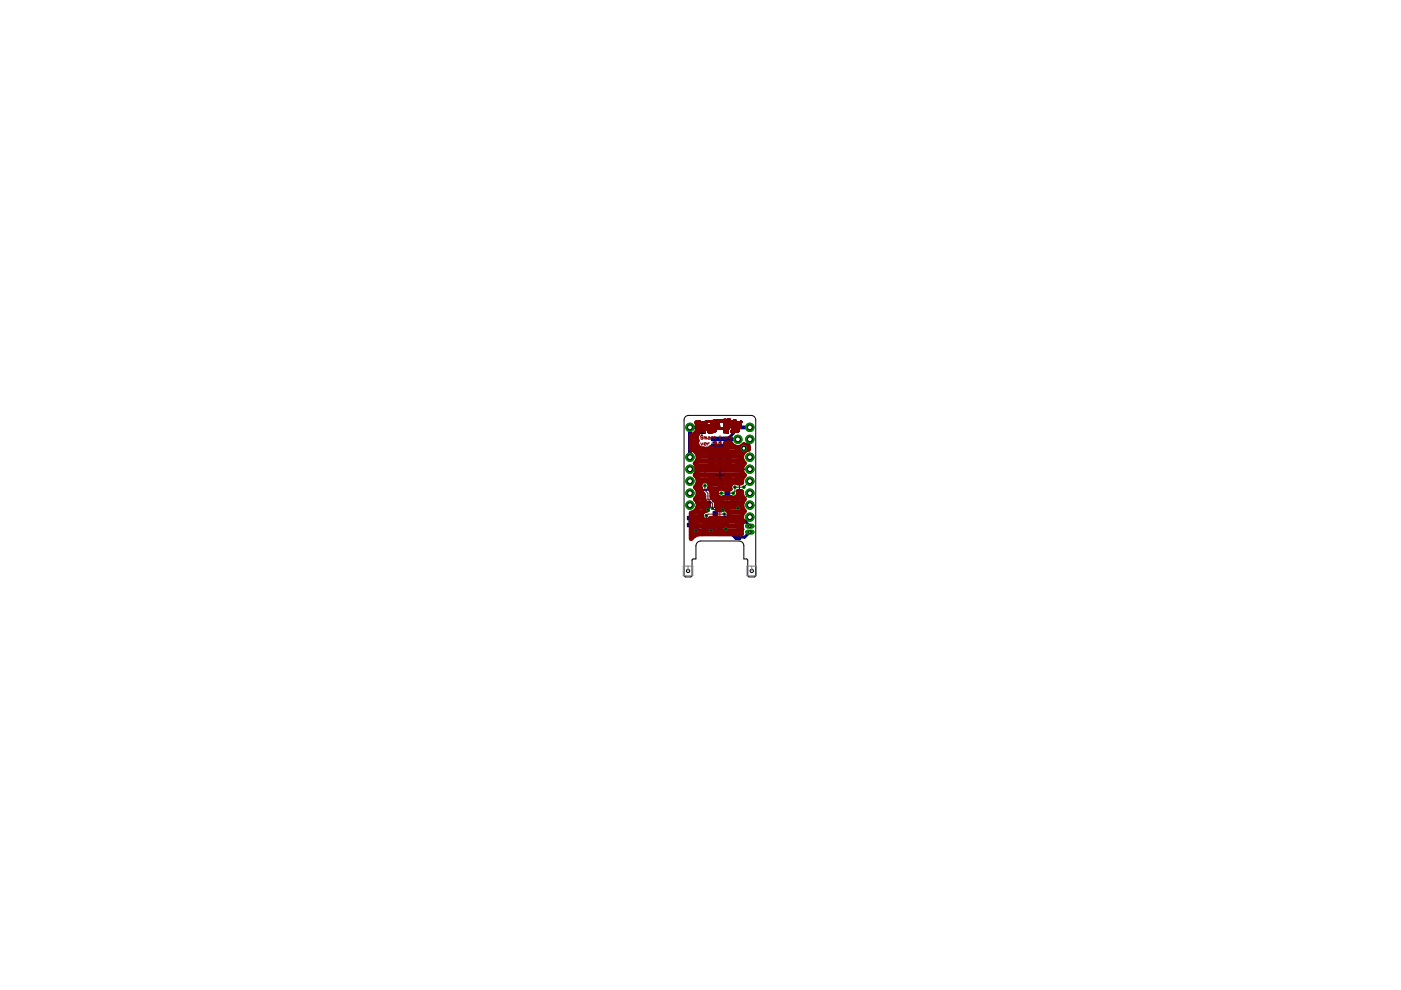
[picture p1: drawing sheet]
<svg xmlns="http://www.w3.org/2000/svg" width="297mm" height="210mm" viewBox="0 0 297 210" stroke-linecap="round" stroke-linejoin="round" font-family="sans-serif">
<g fill="none" stroke="#000" stroke-width=".21">
<path d="M146 90.6h.5M146.3 90.4v.5M151.1 93.8h.5M151.4 93.5v.5M151.8 99.5h1.7M152.2 90.6h.8M152.4 93.8h.5M152.6 90.2v.8M152.6 93.5v.5M152.6 98.7v1.6M153.6 93.8h.6M153.9 93.5v.5"/>
<path d="M156.2 93.2h.5M156.4 99.5h.7M156.4 92.9v.5M156.8 99.1v.8M158.7 90.6h.5M158.7 93.2h.5M159 90.4v.5M159 92.9v.5M146 110.6h.6M146.3 110.3v.5M148 110.3h1.1M148.5 109.7v1.1"/>
<path d="M148.6 106.2h.5M148.8 105.9v.5M150.5 105.8h1.1M151 105.3v1.1M151.1 110.3h1.1M151.7 109.7v1.1M153.6 110.6h.6M153.7 105.8h1.1M153.9 110.3v.5M154.2 105.3v1.1M156 112.2h.8M156.2 106.2h.5"/>
<path d="M156.4 105.9v.5M156.4 111.8v.8M158.6 111.5h.8M158.7 109.6h.5M159 109.4v.5M159 111.1v.9"/>
</g>
<g fill="none" stroke="#808080" stroke-width=".21">
<path d="M151 93.3v.9M151.7 93.3v.9M152.3 93.3v.9M153 93.3v.9M153.5 93.3v.9M154.3 93.3v.9M155.7 99.5h.3M156.8 97.2v.5M157.5 99.5h.3M145.9 110.2v.8M146.6 110.2v.8M147.1 109.6h2.8v1.3h-2.8z"/>
<path d="M148.5 105.7v.9M149.2 105.7v.9M149.6 105.2h2.9v1.3h-2.9zM150.3 109.6h2.8v1.3h-2.8zM152.8 105.2h2.8v1.3h-2.8zM153.5 110.2v.8M154.3 110.2v.8M156.1 105.7v.9M156.8 101.3v.5M156.8 105.7v.9"/>
</g>
<g fill="#808080" stroke="#808080" stroke-width=".21">
<path d="M151.4 109h.5v.6h-.5z"/>
<path d="M150.5 111h.5v.6h-.5z"/>
<path d="M152.4 111h.4v.6h-.4z"/>
<path d="M154 104.5h.5v.6h-.5z"/>
<path d="M153.1 106.5h.4v.6h-.4z"/>
<path d="M154.9 106.5h.5v.6h-.5z"/>
<path d="M150.8 104.5h.5v.6h-.5z"/>
<path d="M149.9 106.5h.4v.6h-.4z"/>
<path d="M151.7 106.5h.5v.6h-.5z"/>
<path d="M148.3 109h.4v.6h-.4z"/>
<path d="M147.3 111h.5v.6h-.5z"/>
<path d="M149.2 111h.5v.6h-.5z"/>
<path d="M153.5 92.9h.8v.5h-.8z"/>
<path d="M153.5 94.2h.8v.4h-.8z"/>
<path d="M152.2 92.9h.9v.5h-.9z"/>
<path d="M152.2 94.2h.9v.4h-.9z"/>
<path d="M150.9 92.9h.9v.5h-.9z"/>
<path d="M150.9 94.2h.9v.4h-.9z"/>
<path d="M156 105.3h.9v.4h-.9z"/>
<path d="M156 106.6h.9v.4h-.9z"/>
<path d="M148.4 105.3h.8v.4h-.8z"/>
<path d="M148.4 106.6h.8v.4h-.8z"/>
<path d="M145.9 109.7h.8v.5h-.8z"/>
<path d="M145.9 111h.8v.4h-.8z"/>
<path d="M153.5 109.7h.8v.5h-.8z"/>
<path d="M153.5 111h.8v.4h-.8z"/>
<path d="M156 99h1.5v1h-1.5z"/>
</g>
<g fill="#808080" stroke="#808080" stroke-width=".21">
<path d="M156 100.5h1.5a.76 .76 0 0 1-.7 .8 .76 .76 0 0 1-.8-.8z" fill-rule="evenodd"/>
<path d="M156.2 97.9a.77 .77 0 0 1 .8-.1 .77 .77 0 0 1 .5 .7h-1.5z" fill-rule="evenodd"/>
</g>
<g fill="#000080" stroke="#000080" stroke-width=".21">
<path d="M151.2 108.5h1v1.4h-1z"/>
<path d="M150.2 110.7h1v1.4h-1z"/>
<path d="M152.1 110.7h1v1.4h-1z"/>
<path d="M153.7 104h1v1.4h-1z"/>
<path d="M152.8 106.2h1v1.4h-1z"/>
<path d="M154.7 106.2h1v1.4h-1z"/>
<path d="M150.5 104h1.1v1.4h-1.1z"/>
<path d="M149.6 106.2h1v1.4h-1z"/>
<path d="M151.5 106.2h1v1.4h-1z"/>
<path d="M148 108.5h1v1.4h-1z"/>
<path d="M147 110.7h1.1v1.4h-1.1z"/>
<path d="M148.9 110.7h1.1v1.4h-1.1z"/>
<path d="M152 95.9h1.2v2.6h-1.2z"/>
<path d="M152 100.4h1.2v2.6h-1.2z"/>
<path d="M153.6 95.9h1.4v2.6h-1.4z"/>
<path d="M153.6 100.4h1.4v2.6h-1.4z"/>
<path d="M150.2 95.9h1.4v2.6h-1.4z"/>
<path d="M150.2 100.4h1.4v2.6h-1.4z"/>
<path d="M153.4 94.2h1.1v.7h-1.1z"/>
<path d="M153.4 92.7h1.1v.7h-1.1z"/>
<path d="M152.1 94.2h1.1v.7h-1.1z"/>
<path d="M152.1 92.7h1.1v.7h-1.1z"/>
<path d="M150.8 94.2h1.1v.7h-1.1z"/>
<path d="M150.8 92.7h1.1v.7h-1.1z"/>
<path d="M155.9 106.5h1.1v.8h-1.1z"/>
<path d="M155.9 105.1h1.1v.7h-1.1z"/>
<path d="M148.3 106.5h1.1v.8h-1.1z"/>
<path d="M148.3 105.1h1.1v.7h-1.1z"/>
<path d="M145.7 111h1.1v.7h-1.1z"/>
<path d="M145.7 109.5h1.1v.7h-1.1z"/>
<path d="M153.4 111h1.1v.7h-1.1z"/>
<path d="M153.4 109.5h1.1v.7h-1.1z"/>
<path d="M156 97.4h1.6v1.2h-1.6z"/>
<path d="M156 98.9h1.6v1.2h-1.6z"/>
<path d="M156 100.4h1.6v1.2h-1.6z"/>
<path d="M155.1 90.1h1.4v1h-1.4z"/>
<path d="M148.7 90.1h1.5v1h-1.5z"/>
<path d="M155.9 113.4h1.1v1h-1.1z"/>
<path d="M155.9 110h1.1v.9h-1.1z"/>
</g>
<path d="M151.4 94.5l-.5 .5v2.2M152.6 94.5v2.7M153.9 94.5l.4 .5v2.2M153.9 93l.1 .2h2.4M155.8 90.6l-.3 .3v1l-1.2 1.1h-2.9M156.4 110.4h1.5l1.1 1.1M159 112.8l-1.1 1.1h-1.5l-.1 .2M159 109.6l-1 1" fill="none" stroke="#000080" stroke-width=".61"/>
<path d="M146.3 111.3h1.2l.1 1.2M148.8 106.9h-.3h1.6v1.2M150.1 108.1h.1M150.7 111.4v1.1M150.9 101.7v1.1l-1.1 1.1h-1.3l-.6 .7v3.9l.6 .7M151.7 109.2v3.6l.6 .7h2.9l.6 .6h.5M152.6 101.7v1.6l-1.6 1.4M153.3 106.9v1.2M153.9 111.3v.9M154.3 101.7l-.1 3M156.4 106.9v.8" fill="none" stroke="#000080" stroke-width=".42"/>
<path d="M149.5 90.6h-3.2v6.3M155.8 90.6h3.2M159 93.2v.6l-1.3 1.3" fill="none" stroke="#000080" stroke-width=".83"/>
<path d="M156.8 99.5h2.2" fill="none" stroke="#000080" stroke-width=".32"/>
<path d="M149.1 110.6l.4 .3v.5M152 106.5v.5M152.6 111.4h.1M155.2 106.9v.1" fill="none" stroke="#000080" stroke-width=".25"/>
<path d="M156.8 98h-.4l-.9 .8v.4l-.3 .3h-5.1l-.6 .6v2.9M148.8 105.4l.5 .4h2.1l.6 .7M149.8 109.3v.7l-.7 .6-.3-.3h-2.1l-.4-.5M151 107.7l.4 .4h.9l.3 .3v1l.5 .4M153 104.6h-.4l-.6 .6v1.7M153.1 109.8h.8M153.1 109.8l-.5 .5v1.1M155.8 103.3v.9l-.3 .4M156.8 101v4.1l-.4 .3h-.8l-.4 .4v1.1M159 102l-1.3 1.3M159 104.6l-1.3 1.2v1.9l-.6 .7h-2.2l-.7 .6h-.6" fill="none" stroke="#000080" stroke-width=".21"/>
<circle cx="146.3" cy="96.9" r=".89" fill="#008000" stroke="#008000" stroke-width=".21"/>
<circle cx="146.3" cy="96.9" r=".51" fill="#fff" stroke="#000" stroke-width=".21"/>
<circle cx="146.3" cy="99.5" r=".89" fill="#008000" stroke="#008000" stroke-width=".21"/>
<circle cx="146.3" cy="99.5" r=".51" fill="#fff" stroke="#000" stroke-width=".21"/>
<circle cx="146.3" cy="102" r=".89" fill="#008000" stroke="#008000" stroke-width=".21"/>
<circle cx="146.3" cy="102" r=".51" fill="#fff" stroke="#000" stroke-width=".21"/>
<circle cx="146.3" cy="104.6" r=".89" fill="#008000" stroke="#008000" stroke-width=".21"/>
<circle cx="146.3" cy="104.6" r=".51" fill="#fff" stroke="#000" stroke-width=".21"/>
<circle cx="146.3" cy="107.1" r=".89" fill="#008000" stroke="#008000" stroke-width=".21"/>
<circle cx="146.3" cy="107.1" r=".51" fill="#fff" stroke="#000" stroke-width=".21"/>
<circle cx="159" cy="107.1" r=".89" fill="#008000" stroke="#008000" stroke-width=".21"/>
<circle cx="159" cy="107.1" r=".51" fill="#fff" stroke="#000" stroke-width=".21"/>
<circle cx="159" cy="104.6" r=".89" fill="#008000" stroke="#008000" stroke-width=".21"/>
<circle cx="159" cy="104.6" r=".51" fill="#fff" stroke="#000" stroke-width=".21"/>
<circle cx="159" cy="102" r=".89" fill="#008000" stroke="#008000" stroke-width=".21"/>
<circle cx="159" cy="102" r=".51" fill="#fff" stroke="#000" stroke-width=".21"/>
<circle cx="159" cy="99.5" r=".89" fill="#008000" stroke="#008000" stroke-width=".21"/>
<circle cx="159" cy="99.5" r=".51" fill="#fff" stroke="#000" stroke-width=".21"/>
<circle cx="159" cy="96.9" r=".89" fill="#008000" stroke="#008000" stroke-width=".21"/>
<circle cx="159" cy="96.9" r=".51" fill="#fff" stroke="#000" stroke-width=".21"/>
<path d="M158.5 111.5h1" fill="none" stroke="#008000" stroke-width="1"/>
<circle cx="159" cy="111.5" r=".25" fill="#fff" stroke="#000" stroke-width=".21"/>
<path d="M158.5 112.8h1" fill="none" stroke="#008000" stroke-width="1"/>
<circle cx="159" cy="112.8" r=".25" fill="#fff" stroke="#000" stroke-width=".21"/>
<circle cx="159" cy="90.6" r=".89" fill="#008000" stroke="#008000" stroke-width=".21"/>
<circle cx="159" cy="90.6" r=".51" fill="#fff" stroke="#000" stroke-width=".21"/>
<circle cx="146.3" cy="90.6" r=".89" fill="#008000" stroke="#008000" stroke-width=".21"/>
<circle cx="146.3" cy="90.6" r=".51" fill="#fff" stroke="#000" stroke-width=".21"/>
<circle cx="159" cy="93.2" r=".89" fill="#008000" stroke="#008000" stroke-width=".21"/>
<circle cx="159" cy="93.2" r=".51" fill="#fff" stroke="#000" stroke-width=".21"/>
<circle cx="156.4" cy="93.2" r=".89" fill="#008000" stroke="#008000" stroke-width=".21"/>
<circle cx="156.4" cy="93.2" r=".51" fill="#fff" stroke="#000" stroke-width=".21"/>
<circle cx="159" cy="109.6" r=".89" fill="#008000" stroke="#008000" stroke-width=".21"/>
<circle cx="159" cy="109.6" r=".51" fill="#fff" stroke="#000" stroke-width=".21"/>
<circle cx="150.7" cy="112.5" r=".25" fill="#008000" stroke="#008000" stroke-width=".21"/>
<circle cx="150.7" cy="112.5" r=".11" fill="#fff" stroke="#000" stroke-width=".21"/>
<circle cx="147.6" cy="112.5" r=".25" fill="#008000" stroke="#008000" stroke-width=".21"/>
<circle cx="147.6" cy="112.5" r=".11" fill="#fff" stroke="#000" stroke-width=".21"/>
<circle cx="150.1" cy="108.1" r=".25" fill="#008000" stroke="#008000" stroke-width=".21"/>
<circle cx="150.1" cy="108.1" r=".11" fill="#fff" stroke="#000" stroke-width=".21"/>
<circle cx="153.3" cy="108.1" r=".25" fill="#008000" stroke="#008000" stroke-width=".21"/>
<circle cx="153.3" cy="108.1" r=".11" fill="#fff" stroke="#000" stroke-width=".21"/>
<circle cx="156.4" cy="107.7" r=".25" fill="#008000" stroke="#008000" stroke-width=".21"/>
<circle cx="156.4" cy="107.7" r=".11" fill="#fff" stroke="#000" stroke-width=".21"/>
<circle cx="153.9" cy="112.2" r=".25" fill="#008000" stroke="#008000" stroke-width=".21"/>
<circle cx="153.9" cy="112.2" r=".11" fill="#fff" stroke="#000" stroke-width=".21"/>
<circle cx="157.7" cy="95.1" r=".59" fill="#008000" stroke="#008000" stroke-width=".21"/>
<circle cx="157.7" cy="95.1" r=".4" fill="#fff" stroke="#000" stroke-width=".21"/>
<circle cx="157.7" cy="103.3" r=".25" fill="#008000" stroke="#008000" stroke-width=".21"/>
<circle cx="157.7" cy="103.3" r=".11" fill="#fff" stroke="#000" stroke-width=".21"/>
<circle cx="155.8" cy="103.3" r=".25" fill="#008000" stroke="#008000" stroke-width=".21"/>
<circle cx="155.8" cy="103.3" r=".11" fill="#fff" stroke="#000" stroke-width=".21"/>
<circle cx="155.5" cy="104.6" r=".25" fill="#008000" stroke="#008000" stroke-width=".21"/>
<circle cx="155.5" cy="104.6" r=".11" fill="#fff" stroke="#000" stroke-width=".21"/>
<circle cx="153" cy="104.6" r=".25" fill="#008000" stroke="#008000" stroke-width=".21"/>
<circle cx="153" cy="104.6" r=".11" fill="#fff" stroke="#000" stroke-width=".21"/>
<circle cx="153.6" cy="109" r=".25" fill="#008000" stroke="#008000" stroke-width=".21"/>
<circle cx="153.6" cy="109" r=".11" fill="#fff" stroke="#000" stroke-width=".21"/>
<circle cx="149.8" cy="109.3" r=".25" fill="#008000" stroke="#008000" stroke-width=".21"/>
<circle cx="149.8" cy="109.3" r=".11" fill="#fff" stroke="#000" stroke-width=".21"/>
<circle cx="149.5" cy="103" r=".25" fill="#008000" stroke="#008000" stroke-width=".21"/>
<circle cx="149.5" cy="103" r=".11" fill="#fff" stroke="#000" stroke-width=".21"/>
<circle cx="151" cy="107.7" r=".25" fill="#008000" stroke="#008000" stroke-width=".21"/>
<circle cx="151" cy="107.7" r=".11" fill="#fff" stroke="#000" stroke-width=".21"/>
<g fill="none" stroke="#800000" stroke-width=".21">
<path d="M148.5 93.9l.3 .5 .2-.5M148.8 91.9h.4M148.8 91.6h.1M148.8 91.6v.1M148.8 91.8h.7M148.9 91.7h.6M148.9 91.5h.3M148.9 90.7h.5M148.9 90.7h.1M148.9 90.6h.6M148.9 91.1h.7M148.9 91.1h.1"/>
<path d="M148.9 91h.8M148.9 90.9h.5M148.9 90.8l.2 .1M148.9 90.8h.2M148.9 90.9h.4M149 90.4h.1M149 91.6h-.2M149 90.4h.2M149 90.3h.2M149 90.2h.2M149 91.4h.6M149 90.1h.2"/>
<path d="M149 92.5l-.3-.1-.2 .2 .4 .1 .1 .3-.1 .1-.4-.1M149 89.9h.9M149 89.8l.9 .1M149.1 90.6h.4M149.1 89.8h.2M149.1 89.7h.2M149.1 89.5h.9M149.1 89.4h.9M149.1 91.6h.2M149.1 90.5h.2M149.2 90.4h-.2M149.2 90.9h.2"/>
<path d="M149.2 91.3h-.4M149.2 91.6h.1M149.2 90.8h.2M149.3 94.1h.5l-.1-.2-.4 .1 .1 .4h.3M149.3 91.5h-.5M149.3 89.7h-.2M149.3 91.4h-.5M149.4 89.6h-.3M149.4 91.6h.1M149.4 90.7l-.5 .1M149.4 90l-.4 .1M149.5 91.3h.1"/>
<path d="M149.5 90.6l-.6 .1M149.5 90.5v.1M149.5 91.1h.1M149.5 91.8l-.7 .1M149.5 91.7l-.7 .1M149.5 90.9h.2M149.5 92.7l-.2-.1v.5M149.5 92.7v.4M149.5 92.7h.3v.4M149.5 91.6l-.1 .1M149.5 90.8h.2M149.5 89.8h.4"/>
<path d="M149.6 91.5h-.2M149.6 91.5h-.3M149.6 90.6h.3M149.6 90.6h.2M149.6 91.4h-.2M149.6 90.5h.2M149.6 91.2h-.1M149.7 90.9l-.2 .1M149.7 90.8h-.2M149.8 90h-.8M149.8 89.6h-.7M149.8 90.7h-.2"/>
<path d="M149.8 89.9l-.8 .1M149.9 90.7h-.3M149.9 89.8h.1M149.9 90.5v.1M149.9 89.3h-.3M150 90.3h2.5M150 90.2h2.5M150 89.5h-.9M150 90.1h2.5M150 89.4h-.9M150 91.5h1.7M150 91.3h1.8"/>
<path d="M150 91.2l.5 .1M150 91.2h.5M150.1 93.9v.5M150.1 91.1h.4M150.1 91h.4M150.1 91.7h1.4M150.1 91.7h1.1M150.2 92.6l.3 .1v.4h-.3v-.2h.3M150.2 90.9h1.6M150.2 89.3h1.4M150.2 91.8h.5M150.2 90.8h1.6"/>
<path d="M150.2 90.1h2.3M150.2 90.5h-.3M150.2 90.7h1.6M150.3 90.7h1.5M150.3 90.7h1.4M150.4 89.5l-.3 .1M150.4 93.9l-.3 .2M150.4 89.2h1.2M150.5 90.6h1.2M150.6 91h-.5M150.6 90h1.9M150.6 90h.4"/>
<path d="M150.6 90.5h-.7M150.6 89.9h.4M150.6 89.8h.4M150.8 89.2h.8M150.8 92.6v.5M150.8 90.6h.9M150.9 89.5h-.8M150.9 90.9l-.8 .1M151 89.9h-.4M151 89.8h.1M151.2 92.6l-.4 .3M151.2 90h1.3"/>
<path d="M151.2 90.4h-1.2M151.2 89.9h.4M151.3 89.7h.3M151.3 89.6h.3M151.3 89.5h.3M151.3 91.2h.5M151.3 90.9h.5M151.4 91.1h.4M151.4 91h.4M151.4 90.5h.1M151.4 92.6h.3M151.5 92.5l.2 .6"/>
<path d="M151.6 91.6l-1.5 .1M151.6 90.4h-1.6M151.6 89.1h.1M151.6 89.8h-.3M151.6 89.4h-1.5M151.6 89.1h-.3M151.7 91.6h-1.6M151.7 90h.8M151.7 91.5h-1.7M151.8 91.4h-1.8M151.8 91.2l-1.1 .1M151.8 90.9h-1.7"/>
<path d="M151.9 93.8l-.1 .6-.4-.1M151.9 93.8l-.4-.2-.1 .7M151.9 93.8l-.5 .5M152 89h1.2M152 89.2h1.2M152 89.1h1.2M152 89.4h1.2M152 89.3h1.2M152 89.6h.5M152 89.5h.5M152 89.8h.5M152 89.7h.5"/>
<path d="M152.1 89.9h.4M152.1 89.8h.4M152.1 90.5l.5 .1M152.1 90.5h.4M152.1 90.4h.4M152.1 90.7h1.1M152.1 90.6l1.1 .1M152.1 90.6h.5M152.2 94.3l.1 .1zM152.2 90.9h1M152.2 90.8h1M152.2 91h1"/>
<path d="M152.3 89h.9M152.5 94.4h.5M152.5 93.9l.3-.3v.8M152.5 90.3h-2.5M152.7 92.4v.7h.4M152.9 89h.3M153 89.5h-1M153.4 91.7h.4M153.4 91.6h.4M153.4 91.5h.4M153.4 91.4h.4M153.4 91.3h.4"/>
<path d="M153.4 91.2h.4M153.4 91.1h.4M153.4 91h.4M153.4 90.9h.4M153.4 90.8h.4M153.4 90.7h.4M153.4 90.6h.4M153.4 90.5h1.1M153.4 90.4h1.2M153.4 90.3h1.2M153.4 90.2h1.2M153.4 90.1h1.2"/>
<path d="M153.4 90.1h.4M153.4 90h.5M153.4 89.9h.5M153.4 89.8h.5M153.4 89.7h.5M153.4 92.6l.1 .5h.4v-.5M153.4 89.6h.5M153.4 89.5h.5M153.4 89.4h.5M153.4 89.3h.5M153.4 89.2h.5M153.4 89.1h.5"/>
<path d="M153.4 89h.5M153.4 88.9h.5M153.7 88.9h.2M153.8 91.7v.1M153.8 90.9l-.4 .1M153.9 90l-.5 .1M153.9 89.1l-.5 .1M154 91.7h.4M154 91.6h.4M154 91.5h.4M154 91.4h.4M154 91.2h.5"/>
<path d="M154 91.1h.5M154.1 91h.4M154.1 90.9h.4M154.1 90.8h.4M154.1 90.7h.4M154.1 90.6h.4M154.1 91.8h.3M154.1 90h.5M154.1 89.9h.5M154.1 89.8h.5M154.1 89.7h.5M154.1 89.6h.5"/>
<path d="M154.2 92.6v.5M154.2 89.5h.5M154.2 89.4h.5M154.2 89.3h.5M154.2 89.2h.5M154.2 89.1h.5M154.2 89h.5M154.2 88.9h.5M154.4 91.8h.1M154.4 91.7h-.4M154.4 91.5h-.4M154.5 91.3h-.5"/>
<path d="M154.5 90.9l-.4 .1M154.5 92.6l-.3 .3M154.5 90.8h-.4M154.5 90.6h-.4M154.5 90.5h-1.1M154.6 90.4h-1.2M154.6 90.1h-.7M154.6 89.9h-.5M154.6 89.7h-.5M154.7 89.5h-.5M154.7 89.1l-.5 .1M154.7 89h-.5"/>
<path d="M154.7 89.6h1.8M154.8 92.9h.5l-.1-.3-.4 .1 .1 .4h.3M154.8 89.5h1.7M154.8 89.4h1.7M154.8 89.3l1.4 .1M154.8 89.2l1.2 .1M154.8 89.2h.4M154.9 89.2h-.1M155 90.5l.4 .1M155 90.5h.4M155 90.4h.4M155 90.3h.4"/>
<path d="M155 90.6h1.2M155 90.6h.5M155 90h1.2M155 91.6h1.5M155 91.5h1.6M155 91.4h.5M155 90.7h1.1M155.1 91.6h1.2M155.1 90h1.1M155.1 89.7h1.4M155.1 91.7h.9M155.1 90.8h.9"/>
<path d="M155.1 89.9h1M155.1 91.2h1.7M155.2 90.8h.8M155.2 89.9h.9M155.2 91.7h.4M155.2 91.1h1.6M155.3 91.1h1.4M155.3 90.9h.5M155.4 91h1.3M155.4 90.3h-.4M155.5 90.2h-.5M155.5 90.9h.1"/>
<path d="M155.5 89.2h.5M155.5 89.1h.5M155.5 90.1l-.5 .1M155.5 89l.5 .1M155.5 89h.2M155.5 89h.1M155.6 91.3h-.6M155.8 90.1l.5 .1M155.8 90.6h.4M155.9 90.2h.4M155.9 90.5h.3M155.9 90.3h.4"/>
<path d="M155.9 90.4h.3M155.9 91h.8M156 89.3h-1.2M156.1 91.2l-1.1 .1M156.1 89.8h.3M156.2 90.6h-.5M156.3 90.4h-.4M156.3 90.1h-1.3M156.3 91.3h.4M156.3 91.2h.4M156.4 90.6h.5M156.4 90.5h.6"/>
<path d="M156.4 90.3h.6M156.5 90.3h.5M156.5 89.8h-1.3M156.5 89.7h-1.8M156.5 89.6h-1.8M156.5 90h.6M156.5 91.5h-1.5M156.5 90.8h.3M156.5 89.9h.6M156.6 89.7h.6M156.6 90.6h.3M156.6 89.6h.6"/>
<path d="M156.7 91.4h-.7M156.7 91.4h-.4M156.8 91.2h-1.7M156.8 90h.3M156.8 90.8l-.3 .1M156.9 90.7l-.3 .1M156.9 90.7h-.3M156.9 89.6h.3M156.9 90.6h-.3M156.9 89.5h.4M157 89.4h.3M157 90.4h-.6"/>
<path d="M157 89.3h.2M157 90.2h-.5M157 89.3h.1M157.1 90.1l-.4 .1M157.1 90.1h-.4M157.2 89.8l-.7 .1M157.2 89.8h-.6M157.2 89.7h-.6M157.3 89.5h-.4M149.5 103v.9l.6 .7v1.2l.9 1v.9M153 104.6h2.5M153.6 109h-3.5l-.3 .3"/>
<path d="M155.8 103.3h1.9"/>
</g>
<g fill="none" stroke="#800000" stroke-width="1">
<path d="M146.5 99.5h.1M146.5 99.5h1.4M146.5 94.8h1.5M146.5 93.8h1.2M146.5 92.8h1.2M147.4 91.8h.6M147.5 95.8h10.2M147.7 92.3l.1 1.1M147.7 92.3v.1M147.7 92.8h.1M147.8 98.7h9.7M147.8 93.4v.1"/>
<path d="M147.8 93.5a1.3 1.3 0 0 0 .2 1.3M147.8 97.7h9.7M147.8 89.9l.4 .1M147.8 92h.1M147.8 92l-.1 .3M147.9 99.7h9.4M148 91.9h.1M148 96.8h9.3M148 90.9h.1M148 91.4h.1M148 91.4v.1M148 91.8h.1"/>
<path d="M148 91.8l-.2 .2M148 94.8l.4 .3 .6 .1M148 91.1v.7M148 91.2h.1M148.1 90.5h.1M148.1 90.9h.1M148.2 90.2v.1M148.2 90.2l-.2 .9M148.2 90v.2M148.2 90h.1M148.2 89.8v.1M148.2 89.8l.1-.2h-.6a1.69 1.69 0 0 1-1.2 2.7v2.9a1.7 1.7 0 0 1 1.4 1.3 1.7 1.7 0 0 1-.5 1.8 1.66 1.66 0 0 1 0 2.4"/>
<path d="M148.2 89.6l.1 .2M148.2 89.8h.1M148.2 89.8v.4M149 95.2h.1M149 95.2h1.2l.6-.4 .6 .4h1.8a.85 .85 0 0 0 .6-1.2h1.1a1.67 1.67 0 0 0 2.8 .3l1 .5v.4a1.7 1.7 0 0 0-1.4 1.2 1.7 1.7 0 0 0 .5 1.8 1.63 1.63 0 0 0 0 2.6l-.5 .9M152 95.2h.1M153.8 94.8h2.2M156.9 94.8h1.8M146.5 113.5h.8M146.5 112.5h10.7M146.5 111.5h10.7M146.5 110.5h11"/>
<path d="M146.5 109.5h2.2M146.7 113.9h.1M147.2 108.6h1.8M147.4 100.7l.6 1M147.4 113.4h.1M147.4 113.4l-.7 .5M147.4 100.7h10.4M147.7 105.6h1.5M147.7 103.7h.9M147.9 102.7h.5M147.9 106.6h1.7M147.9 107.6h2.1"/>
<path d="M148 101.7v.7l-.6 .9a1.63 1.63 0 0 1 0 2.5 1.68 1.68 0 0 1 .6 1.8 1.68 1.68 0 0 1-1.5 1.2v5.4l.2-.3M148 104.6h.9M148 101.7h9.3M149.6 108.2h.1M149.6 108.2a1.07 1.07 0 0 0-.9 1.3M149.6 108.2v.1M150 107.5l.1 .6-.5 .1M150.4 103.7h2M150.5 102.7h4.4M151 104.6h.9M151.1 105.6h1.6M151.9 106.6l-.1-.3-.8-.8v-1.1l-.6-.8a1.09 1.09 0 0 0-1-1.7 1.09 1.09 0 0 0-.8 1.7l.1 .8 .5 .5v1.1l.2 .3 .7 .8-.1 .4"/>
<path d="M151.9 106.6l.2 .9M151.9 106.6h5.5M152.1 107.5l-.1 .6h1a1.09 1.09 0 0 1 1.7 .9 1.09 1.09 0 0 1-1.7 .9h-2.3a1.09 1.09 0 0 1-1.1 .5 1.09 1.09 0 0 1-.9-.9M152.1 107.6h5.2M153.2 105.6h2M153.6 103.7a1.09 1.09 0 0 0-1.8 .9 1.09 1.09 0 0 0 1.8 .9h1.3a1.08 1.08 0 0 0 1.2-.1 1.08 1.08 0 0 0 .4-1.2l.8 .1v.6l.5 .9a1.63 1.63 0 0 0 0 2.6 1.63 1.63 0 0 0-.3 2.2M153.6 103.7h.1M154.5 109.5h2.8M154.6 108.6h3M155.7 105.6h1.9M156.4 102.4h.1M156.4 102.4a1.07 1.07 0 0 0-1.3 0 1.07 1.07 0 0 0-.3 1.3h-1.3"/>
<path d="M156.5 104.6h.8M157.3 101.7v.6l-.9 .1M157.5 110.6a1.25 1.25 0 0 0-.2 1.6l-.1 .3v.7h-9l-.8 .2M157.5 110.6h.1"/>
</g>
<circle cx="146.3" cy="96.9" r=".89" fill="#008000" stroke="#008000" stroke-width=".21"/>
<circle cx="146.3" cy="96.9" r=".51" fill="#fff" stroke="#000" stroke-width=".21"/>
<circle cx="146.3" cy="99.5" r=".89" fill="#008000" stroke="#008000" stroke-width=".21"/>
<circle cx="146.3" cy="99.5" r=".51" fill="#fff" stroke="#000" stroke-width=".21"/>
<circle cx="146.3" cy="102" r=".89" fill="#008000" stroke="#008000" stroke-width=".21"/>
<circle cx="146.3" cy="102" r=".51" fill="#fff" stroke="#000" stroke-width=".21"/>
<circle cx="146.3" cy="104.6" r=".89" fill="#008000" stroke="#008000" stroke-width=".21"/>
<circle cx="146.3" cy="104.6" r=".51" fill="#fff" stroke="#000" stroke-width=".21"/>
<circle cx="146.3" cy="107.1" r=".89" fill="#008000" stroke="#008000" stroke-width=".21"/>
<circle cx="146.3" cy="107.1" r=".51" fill="#fff" stroke="#000" stroke-width=".21"/>
<circle cx="159" cy="107.1" r=".89" fill="#008000" stroke="#008000" stroke-width=".21"/>
<circle cx="159" cy="107.1" r=".51" fill="#fff" stroke="#000" stroke-width=".21"/>
<circle cx="159" cy="104.6" r=".89" fill="#008000" stroke="#008000" stroke-width=".21"/>
<circle cx="159" cy="104.6" r=".51" fill="#fff" stroke="#000" stroke-width=".21"/>
<circle cx="159" cy="102" r=".89" fill="#008000" stroke="#008000" stroke-width=".21"/>
<circle cx="159" cy="102" r=".51" fill="#fff" stroke="#000" stroke-width=".21"/>
<circle cx="159" cy="99.5" r=".89" fill="#008000" stroke="#008000" stroke-width=".21"/>
<circle cx="159" cy="99.5" r=".51" fill="#fff" stroke="#000" stroke-width=".21"/>
<circle cx="159" cy="96.9" r=".89" fill="#008000" stroke="#008000" stroke-width=".21"/>
<circle cx="159" cy="96.9" r=".51" fill="#fff" stroke="#000" stroke-width=".21"/>
<path d="M158.5 111.5h1" fill="none" stroke="#008000" stroke-width="1"/>
<circle cx="159" cy="111.5" r=".25" fill="#fff" stroke="#000" stroke-width=".21"/>
<path d="M158.5 112.8h1" fill="none" stroke="#008000" stroke-width="1"/>
<circle cx="159" cy="112.8" r=".25" fill="#fff" stroke="#000" stroke-width=".21"/>
<circle cx="159" cy="90.6" r=".89" fill="#008000" stroke="#008000" stroke-width=".21"/>
<circle cx="159" cy="90.6" r=".51" fill="#fff" stroke="#000" stroke-width=".21"/>
<circle cx="146.3" cy="90.6" r=".89" fill="#008000" stroke="#008000" stroke-width=".21"/>
<circle cx="146.3" cy="90.6" r=".51" fill="#fff" stroke="#000" stroke-width=".21"/>
<circle cx="159" cy="93.2" r=".89" fill="#008000" stroke="#008000" stroke-width=".21"/>
<circle cx="159" cy="93.2" r=".51" fill="#fff" stroke="#000" stroke-width=".21"/>
<circle cx="156.4" cy="93.2" r=".89" fill="#008000" stroke="#008000" stroke-width=".21"/>
<circle cx="156.4" cy="93.2" r=".51" fill="#fff" stroke="#000" stroke-width=".21"/>
<circle cx="159" cy="109.6" r=".89" fill="#008000" stroke="#008000" stroke-width=".21"/>
<circle cx="159" cy="109.6" r=".51" fill="#fff" stroke="#000" stroke-width=".21"/>
<circle cx="150.7" cy="112.5" r=".25" fill="#008000" stroke="#008000" stroke-width=".21"/>
<circle cx="150.7" cy="112.5" r=".11" fill="#fff" stroke="#000" stroke-width=".21"/>
<circle cx="147.6" cy="112.5" r=".25" fill="#008000" stroke="#008000" stroke-width=".21"/>
<circle cx="147.6" cy="112.5" r=".11" fill="#fff" stroke="#000" stroke-width=".21"/>
<circle cx="150.1" cy="108.1" r=".25" fill="#008000" stroke="#008000" stroke-width=".21"/>
<circle cx="150.1" cy="108.1" r=".11" fill="#fff" stroke="#000" stroke-width=".21"/>
<circle cx="153.3" cy="108.1" r=".25" fill="#008000" stroke="#008000" stroke-width=".21"/>
<circle cx="153.3" cy="108.1" r=".11" fill="#fff" stroke="#000" stroke-width=".21"/>
<circle cx="156.4" cy="107.7" r=".25" fill="#008000" stroke="#008000" stroke-width=".21"/>
<circle cx="156.4" cy="107.7" r=".11" fill="#fff" stroke="#000" stroke-width=".21"/>
<circle cx="153.9" cy="112.2" r=".25" fill="#008000" stroke="#008000" stroke-width=".21"/>
<circle cx="153.9" cy="112.2" r=".11" fill="#fff" stroke="#000" stroke-width=".21"/>
<circle cx="157.7" cy="95.1" r=".59" fill="#008000" stroke="#008000" stroke-width=".21"/>
<circle cx="157.7" cy="95.1" r=".4" fill="#fff" stroke="#000" stroke-width=".21"/>
<circle cx="157.7" cy="103.3" r=".25" fill="#008000" stroke="#008000" stroke-width=".21"/>
<circle cx="157.7" cy="103.3" r=".11" fill="#fff" stroke="#000" stroke-width=".21"/>
<circle cx="155.8" cy="103.3" r=".25" fill="#008000" stroke="#008000" stroke-width=".21"/>
<circle cx="155.8" cy="103.3" r=".11" fill="#fff" stroke="#000" stroke-width=".21"/>
<circle cx="155.5" cy="104.6" r=".25" fill="#008000" stroke="#008000" stroke-width=".21"/>
<circle cx="155.5" cy="104.6" r=".11" fill="#fff" stroke="#000" stroke-width=".21"/>
<circle cx="153" cy="104.6" r=".25" fill="#008000" stroke="#008000" stroke-width=".21"/>
<circle cx="153" cy="104.6" r=".11" fill="#fff" stroke="#000" stroke-width=".21"/>
<circle cx="153.6" cy="109" r=".25" fill="#008000" stroke="#008000" stroke-width=".21"/>
<circle cx="153.6" cy="109" r=".11" fill="#fff" stroke="#000" stroke-width=".21"/>
<circle cx="149.8" cy="109.3" r=".25" fill="#008000" stroke="#008000" stroke-width=".21"/>
<circle cx="149.8" cy="109.3" r=".11" fill="#fff" stroke="#000" stroke-width=".21"/>
<circle cx="149.5" cy="103" r=".25" fill="#008000" stroke="#008000" stroke-width=".21"/>
<circle cx="149.5" cy="103" r=".11" fill="#fff" stroke="#000" stroke-width=".21"/>
<circle cx="151" cy="107.7" r=".25" fill="#008000" stroke="#008000" stroke-width=".21"/>
<circle cx="151" cy="107.7" r=".11" fill="#fff" stroke="#000" stroke-width=".21"/>
<g fill="none" stroke="#000" stroke-width=".21">
<path d="M145.3 88.4l.7-.3h13.2l.5 .1 .5 .6v33.3l-.2 .2h-1.2l-.3-.2v-3.4l-.1-.2h-.7v-3.1l-.3-.4-.7-.3h-8.1l-.5 .2-.4 .3-.1 .5v2.8h-.7l-.2 .3v3.3l-.2 .2h-1.2l-.3-.2v-33zM148.4 91.9h.8M148.8 91.5v.8M152.6 99.7v2.1M151.6 100.8h2"/>
<circle cx="145.9" cy="121.1" r=".36"/>
<circle cx="159.4" cy="121.1" r=".36"/>
</g>
<path d="M144.9 120h2v2.1h-2zM145.9 120v1.1M158.4 120h2v2.1h-2zM159.4 120v1.1" fill="none" stroke="#808080" stroke-width=".21"/>
</svg>
